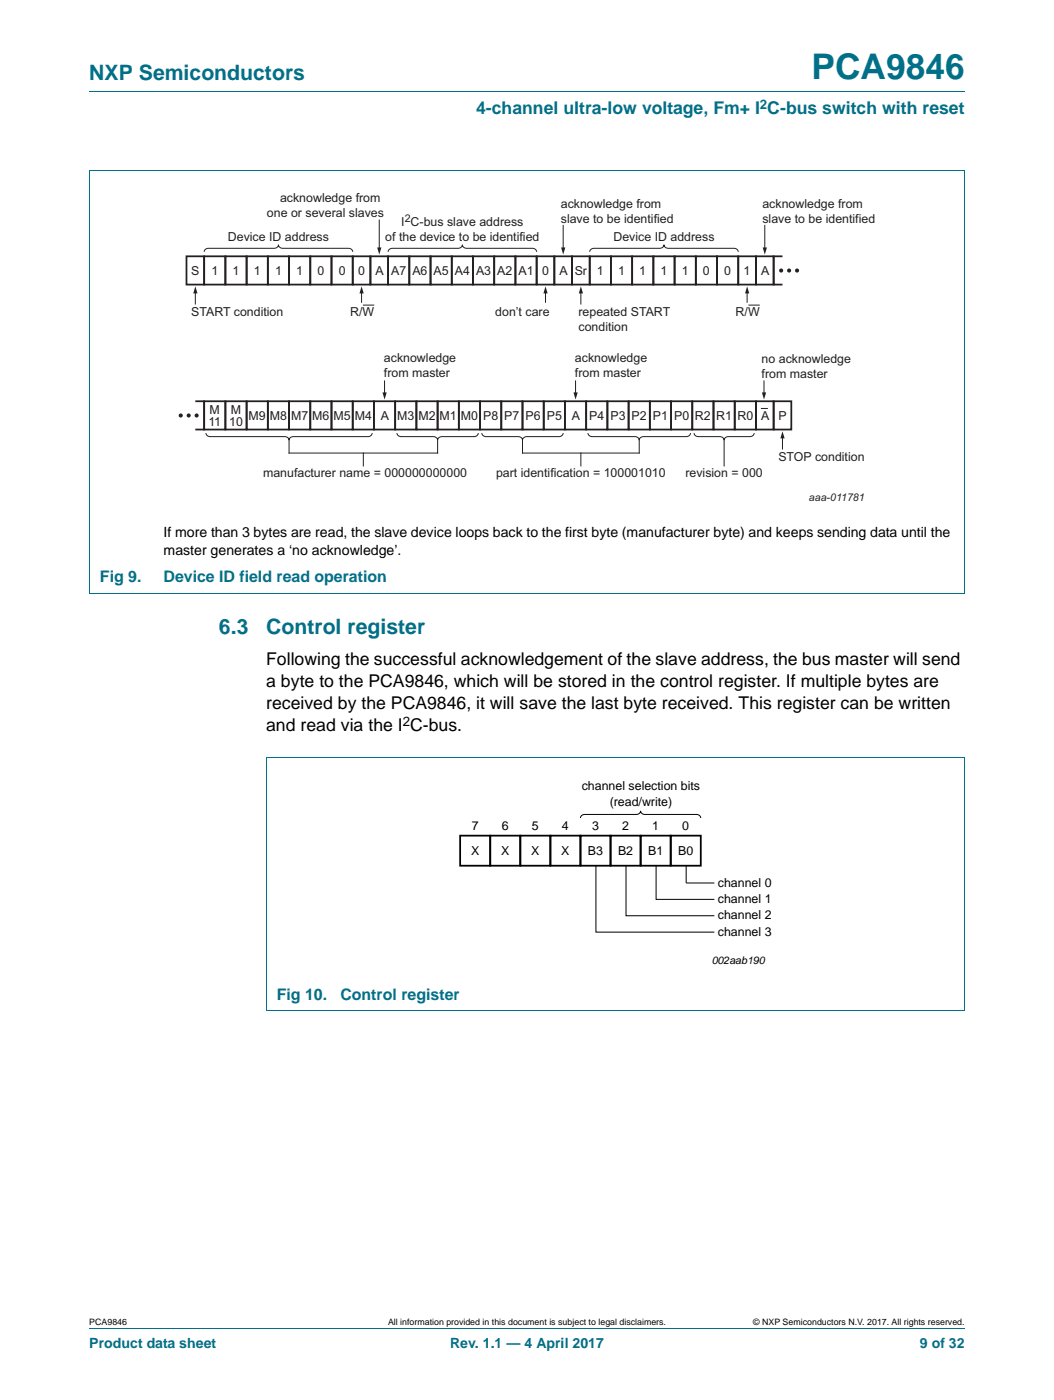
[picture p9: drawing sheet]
<svg xmlns="http://www.w3.org/2000/svg" width="210mm" height="279mm" viewBox="0 0 210 279" stroke-linecap="round" stroke-linejoin="round" font-family="sans-serif">
<defs><g id="words">
<text font-size="7" fill="#007088" x="161.9" y="15.8">PCA9846</text>
<g font-size="4.2" fill="#007088">
<text x="17.8" y="16">NXP Semiconductors</text>
<text x="43.7" y="126.4">6.3</text>
<text x="53.1" y="126.4">Control register</text>
</g>
<text font-size="3.5" fill="#007088" x="95" y="22.8">4-channel ultra-low voltage, Fm+ I C-bus switch with reset</text>
<g font-size="3.5">
<text x="53.1" y="132.7">Following the successful acknowledgement of the slave address, the bus master will send</text>
<text x="53.1" y="137.1">a byte to the PCA9846, which will be stored in the control register. If multiple bytes are</text>
<text x="53.1" y="141.5">received by the PCA9846, it will save the last byte received. This register can be written</text>
<text x="53.1" y="145.9">and read via the I C-bus.</text>
</g>
<g font-size="3.2" fill="#007088">
<text x="19.9" y="116.2">Fig 9.</text>
<text x="32.6" y="116.2">Device ID field read operation</text>
<text x="55.2" y="199.6">Fig 10.</text>
<text x="67.9" y="199.6">Control register</text>
</g>
<g font-size="2.8">
<text x="32.6" y="107.2">If more than 3 bytes are read, the slave device loops back to the first byte (manufacturer byte) and keeps sending data until the</text>
<text x="32.6" y="110.7">master generates a ‘no acknowledge’.</text>
</g>
<g font-size="2.8" fill="#007088">
<text x="17.8" y="269.1">Product data sheet</text>
<text x="89.8" y="269.1">Rev. 1.1 — 4 April 2017</text>
<text x="183.5" y="269.1">9 of 32</text>
</g>
<text font-size="2.6" fill="#007088" x="151.6" y="21.7">2</text>
<text font-size="2.6" x="80.3" y="144.9">2</text>
<g font-size="2.5" fill="#231f20">
<text x="55.9" y="40.4">acknowledge from</text>
<text x="111.9" y="41.4">acknowledge from</text>
<text x="152.1" y="41.4">acknowledge from</text>
<text x="53.3" y="43.4">one or several slaves</text>
<text x="80" y="45.1">I C-bus slave address</text>
<text x="111.9" y="44.4">slave to be identified</text>
<text x="152.1" y="44.4">slave to be identified</text>
<text x="45.5" y="48.1">Device ID address</text>
<text x="76.9" y="48.1">of the device to be identified</text>
<text x="122.4" y="48.1">Device ID address</text>
<text x="38.1" y="54.8">S</text>
<text x="42.2" y="54.8">1</text>
<text x="46.4" y="54.8">1</text>
<text x="50.6" y="54.8">1</text>
<text x="54.9" y="54.8">1</text>
<text x="59.1" y="54.8">1</text>
<text x="63.3" y="54.8">0</text>
<text x="67.6" y="54.8">0</text>
<text x="71.4" y="54.8">0</text>
<text x="74.9" y="54.8">A</text>
<text x="78" y="54.8">A7</text>
<text x="82.3" y="54.8">A6</text>
<text x="86.5" y="54.8">A5</text>
<text x="90.7" y="54.8">A4</text>
<text x="95" y="54.8">A3</text>
<text x="99.2" y="54.8">A2</text>
<text x="103.4" y="54.8">A1</text>
<text x="108.1" y="54.8">0</text>
<text x="111.6" y="54.8">A</text>
<text x="114.6" y="54.8">Sr</text>
<text x="119.1" y="54.8">1</text>
<text x="123.3" y="54.8">1</text>
<text x="127.5" y="54.8">1</text>
<text x="131.8" y="54.8">1</text>
<text x="136" y="54.8">1</text>
<text x="140.2" y="54.8">0</text>
<text x="144.5" y="54.8">0</text>
<text x="148.3" y="54.8">1</text>
<text x="151.8" y="54.8">A</text>
<text x="38.1" y="63.1">START condition</text>
<text x="69.8" y="63.1">R/W</text>
<text x="98.8" y="63.1">don’t care</text>
<text x="115.4" y="63.1">repeated START</text>
<text x="146.8" y="63.1">R/W</text>
<text x="115.4" y="66.1">condition</text>
<text x="76.6" y="72.3">acknowledge</text>
<text x="76.6" y="75.2">from master</text>
<text x="114.7" y="72.3">acknowledge</text>
<text x="114.7" y="75.2">from master</text>
<text x="151.9" y="72.5">no acknowledge</text>
<text x="151.9" y="75.5">from master</text>
<text x="41.8" y="82.5">M</text>
<text x="46" y="82.5">M</text>
<text x="49.6" y="83.8">M9 M8 M7 M6 M5 M4</text>
<text x="76" y="83.8">A</text>
<text x="79.2" y="83.8">M3 M2 M1 M0</text>
<text x="96.4" y="83.8">P8 P7 P6 P5</text>
<text x="114.1" y="83.8">A</text>
<text x="117.5" y="83.8">P4 P3 P2 P1</text>
<text x="134.5" y="83.8">P0 R2 R1 R0</text>
<text x="151.8" y="83.8">A</text>
<text x="155.3" y="83.8">P</text>
<text x="41.6" y="85">11</text>
<text x="45.7" y="85">10</text>
<text x="52.5" y="95.1">manufacturer name = 000000000000</text>
<text x="99" y="95.1">part identification = 100001010</text>
<text x="136.7" y="95.1">revision = 000</text>
<text x="155.3" y="92.1">STOP condition</text>
</g>
<g font-size="2.5">
<text x="116.1" y="157.7">channel selection bits</text>
<text x="121.6" y="160.9">(read/write)</text>
<text x="94.1" y="165.7">7</text>
<text x="100.1" y="165.7">6</text>
<text x="106.1" y="165.7">5</text>
<text x="112.1" y="165.7">4</text>
<text x="118.1" y="165.7">3</text>
<text x="124.1" y="165.7">2</text>
<text x="130.1" y="165.7">1</text>
<text x="136.1" y="165.7">0</text>
<text x="94" y="170.6">X</text>
<text x="100" y="170.6">X</text>
<text x="106" y="170.6">X</text>
<text x="112" y="170.6">X</text>
<text x="117.3" y="170.6">B3</text>
<text x="123.3" y="170.6">B2</text>
<text x="129.3" y="170.6">B1</text>
<text x="135.3" y="170.6">B0</text>
<text x="143.2" y="176.9">channel 0</text>
<text x="143.2" y="180.2">channel 1</text>
<text x="143.2" y="183.5">channel 2</text>
<text x="143.2" y="186.7">channel 3</text>
</g>
<g font-size="2.1" fill="#231f20">
<text x="80.7" y="44.4">2</text>
<text x="161.4" y="100">aaa-011781</text>
</g>
<text font-size="2.1" x="142" y="192.4">002aab190</text>
<g font-size="1.8">
<text x="17.8" y="264.5">PCA9846</text>
<text x="77.4" y="264.5">All information provided in this document is subject to legal disclaimers.</text>
<text x="150.2" y="264.5">© NXP Semiconductors N.V. 2017. All rights reserved.</text>
</g>
</g></defs>
<path d="M17.8 18.2h174.6M17.8 34h174.7M17.8 34.1v84.2M192.5 34.1v84.2M17.8 118.4h174.7M17.8 265.1h174.6" fill="none" stroke="#007088" stroke-width=".2"/>
<path d="M77.4 50.3a.79 .79 0 0 1 .9-.7h13.1a.79 .79 0 0 0 .8-.8 .79 .79 0 0 0 .9 .8h13.1a.79 .79 0 0 1 .9 .7M152.4 76v2.6M41.1 86.4a.79 .79 0 0 0 .8 .7h14.9a.79 .79 0 0 1 .9 .7 .79 .79 0 0 1 .8-.7h14.9a.79 .79 0 0 0 .8-.7" fill="none" stroke="#231f20" stroke-width=".2"/>
<path d="M77.4 51.2h4.3v5.6h-4.3zM81.7 51.2h4.2v5.6h-4.2zM85.9 51.2h4.2v5.6h-4.2zM90.1 51.2h4.3v5.6h-4.3zM94.4 51.2h4.2v5.6h-4.2zM98.6 51.2h4.2v5.6h-4.2zM102.8 51.2h4.3v5.6h-4.3zM150.8 80.1h3.5v5.6h-3.5z" fill="none" stroke="#231f20" stroke-width=".35"/>
<path d="M152 78.3h.8l-.4 1.4z" fill="#231f20"/>
<path d="M40.7 80.1h4.3v5.6h-4.3zM45 80.1h4.2v5.6h-4.2zM49.2 80.1h4.2v5.6h-4.2zM53.4 80.1h4.3v5.6h-4.3zM57.7 80.1h4.2v5.6h-4.2zM61.9 80.1h4.2v5.6h-4.2zM66.1 80.1h4.3v5.6h-4.3zM70.4 80.1h4.2v5.6h-4.2zM154.3 80.1h3.6v5.6h-3.6z" fill="none" stroke="#231f20" stroke-width=".35"/>
<path d="M156.1 87.2v2.4" fill="none" stroke="#231f20" stroke-width=".2"/>
<path d="M156.1 86.1l.4 1.4h-.8z" fill="#231f20"/>
<path d="M114.1 51.2h3.5v5.6h-3.5z" fill="none" stroke="#231f20" stroke-width=".35"/>
<path d="M115.9 58.3v2.4" fill="none" stroke="#231f20" stroke-width=".2"/>
<path d="M115.9 57.1l.4 1.5h-.8z" fill="#231f20"/>
<path d="M149 58.3v2" fill="none" stroke="#231f20" stroke-width=".2"/>
<path d="M149 57.1l.5 1.5h-.9z" fill="#231f20"/>
<path d="M147.3 51.2h3.5v5.6h-3.5zM150.8 51.2h3.5v5.6h-3.5z" fill="none" stroke="#231f20" stroke-width=".35"/>
<path d="M152.6 45v4.7M149.3 60.9h2.3" fill="none" stroke="#231f20" stroke-width=".2"/>
<path d="M152.1 49.4h.9l-.4 1.4z" fill="#231f20"/>
<path d="M156.1 51.2h-1.8v5.6h1.8" fill="none" stroke="#231f20" stroke-width=".35"/>
<circle cx="155.8" cy="54" r=".28" fill="#231f20"/>
<circle cx="155.8" cy="54" r=".28" fill="none" stroke="#231f20" stroke-width=".25"/>
<circle cx="157.4" cy="54" r=".28" fill="#231f20"/>
<circle cx="157.4" cy="54" r=".28" fill="none" stroke="#231f20" stroke-width=".25"/>
<circle cx="159" cy="54" r=".28" fill="#231f20"/>
<circle cx="159" cy="54" r=".28" fill="none" stroke="#231f20" stroke-width=".25"/>
<path d="M39 80.1h1.7v5.6h-1.7" fill="none" stroke="#231f20" stroke-width=".35"/>
<circle cx="39.2" cy="82.9" r=".28" fill="#231f20"/>
<circle cx="39.2" cy="82.9" r=".28" fill="none" stroke="#231f20" stroke-width=".25"/>
<circle cx="37.6" cy="82.9" r=".28" fill="#231f20"/>
<circle cx="37.6" cy="82.9" r=".28" fill="none" stroke="#231f20" stroke-width=".25"/>
<circle cx="36.1" cy="82.9" r=".28" fill="#231f20"/>
<circle cx="36.1" cy="82.9" r=".28" fill="none" stroke="#231f20" stroke-width=".25"/>
<path d="M39 58.3v2.4M40.7 50.3a.79 .79 0 0 1 .9-.7h13.1a.79 .79 0 0 0 .8-.8 .79 .79 0 0 0 .9 .8h13.1a.79 .79 0 0 1 .9 .7M151.8 81.5h1.4" fill="none" stroke="#231f20" stroke-width=".2"/>
<path d="M37.2 51.2h3.5v5.6h-3.5zM40.7 51.2h4.3v5.6h-4.3zM45 51.2h4.2v5.6h-4.2zM49.2 51.2h4.2v5.6h-4.2zM53.4 51.2h4.3v5.6h-4.3zM57.7 51.2h4.2v5.6h-4.2zM61.9 51.2h4.2v5.6h-4.2zM66.1 51.2h4.3v5.6h-4.3z" fill="none" stroke="#231f20" stroke-width=".35"/>
<path d="M39 57.1l.4 1.5h-.8z" fill="#231f20"/>
<path d="M72.1 58.3v2" fill="none" stroke="#231f20" stroke-width=".2"/>
<path d="M72.1 57.1l.5 1.5h-.9z" fill="#231f20"/>
<path d="M70.4 51.2h3.5v5.6h-3.5zM73.9 51.2h3.5v5.6h-3.5z" fill="none" stroke="#231f20" stroke-width=".35"/>
<path d="M75.7 43.9v5.8M72.4 60.9h2.3" fill="none" stroke="#231f20" stroke-width=".2"/>
<path d="M75.2 49.4h.9l-.4 1.4z" fill="#231f20"/>
<path d="M108.8 58.3v2" fill="none" stroke="#231f20" stroke-width=".2"/>
<path d="M108.8 57.1l.4 1.5h-.8z" fill="#231f20"/>
<path d="M107.1 51.2h3.5v5.6h-3.5zM110.6 51.2h3.5v5.6h-3.5z" fill="none" stroke="#231f20" stroke-width=".35"/>
<path d="M112.3 45v4.7" fill="none" stroke="#231f20" stroke-width=".2"/>
<path d="M111.9 49.4h.9l-.5 1.4z" fill="#231f20"/>
<path d="M117.6 50.3a.79 .79 0 0 1 .9-.7h13.1a.79 .79 0 0 0 .9-.8 .79 .79 0 0 0 .8 .8h13.1a.79 .79 0 0 1 .9 .7M76.7 76v2.6" fill="none" stroke="#231f20" stroke-width=".2"/>
<path d="M117.6 51.2h4.3v5.6h-4.3zM121.9 51.2h4.2v5.6h-4.2zM126.1 51.2h4.2v5.6h-4.2zM130.3 51.2h4.3v5.6h-4.3zM134.6 51.2h4.2v5.6h-4.2zM138.8 51.2h4.2v5.6h-4.2zM143 51.2h4.3v5.6h-4.3zM74.6 80.1h4.2v5.6h-4.2zM78.8 80.1h4.3v5.6h-4.3zM83.1 80.1h4.2v5.6h-4.2zM87.3 80.1h4.2v5.6h-4.2zM91.5 80.1h4.3v5.6h-4.3z" fill="none" stroke="#231f20" stroke-width=".35"/>
<path d="M76.3 78.3h.8l-.4 1.4z" fill="#231f20"/>
<path d="M114.8 76v2.6M57.7 87.8v2.6h29.6v-2.6M72.5 90.4v2.6M79.2 86.4a.79 .79 0 0 0 .8 .7h6.4a.79 .79 0 0 1 .9 .7 .79 .79 0 0 1 .8-.7h6.5a.79 .79 0 0 0 .8-.7M96.1 86.4a.79 .79 0 0 0 .9 .7h6.4a.79 .79 0 0 1 .8 .7 .79 .79 0 0 1 .9-.7h6.4a.79 .79 0 0 0 .8-.7M104.2 87.8v2.6" fill="none" stroke="#231f20" stroke-width=".2"/>
<path d="M95.8 80.1h4.2v5.6h-4.2zM100 80.1h4.2v5.6h-4.2zM104.2 80.1h4.3v5.6h-4.3zM108.5 80.1h4.2v5.6h-4.2zM112.7 80.1h4.2v5.6h-4.2z" fill="none" stroke="#231f20" stroke-width=".35"/>
<path d="M114.4 78.3h.8l-.4 1.4z" fill="#231f20"/>
<path d="M116.9 80.1h4.3v5.6h-4.3zM121.2 80.1h4.2v5.6h-4.2zM125.4 80.1h4.2v5.6h-4.2zM129.6 80.1h4.3v5.6h-4.3zM133.9 80.1h4.2v5.6h-4.2zM138.1 80.1h4.2v5.6h-4.2zM142.3 80.1h4.3v5.6h-4.3zM146.6 80.1h4.2v5.6h-4.2z" fill="none" stroke="#231f20" stroke-width=".35"/>
<path d="M115.9 90.4v2.6M117.3 86.4a.79 .79 0 0 0 .8 .7h8.6a.79 .79 0 0 1 .8 .7 .79 .79 0 0 1 .9-.7h8.5a.79 .79 0 0 0 .8-.7M127.5 87.8v2.6h-23.3M138.5 86.4a.79 .79 0 0 0 .8 .7h4.3a.79 .79 0 0 1 .8 .7 .79 .79 0 0 1 .9-.7h4.3a.79 .79 0 0 0 .8-.7M144.4 87.8v5.2" fill="none" stroke="#231f20" stroke-width=".2"/>
<path d="M53.1 151.2h139.4M53.1 151.2v50.5M192.5 151.2v50.5M53.1 201.7h139.4" fill="none" stroke="#007088" stroke-width=".2"/>
<path d="M115.8 163.2a.79 .79 0 0 1 .8-.7h10.3a.79 .79 0 0 0 .9-.7 .79 .79 0 0 0 .8 .7h10.3a.79 .79 0 0 1 .9 .7M118.9 172.8v13.2h23.6M124.9 172.8v10h17.6M130.9 172.8v6.7h11.6M136.9 172.8v3.4h5.6" fill="none" stroke="#000" stroke-width=".2"/>
<path d="M91.8 166.8h6v6h-6zM97.8 166.8h6v6h-6zM103.8 166.8h6v6h-6zM109.8 166.8h6v6h-6zM115.8 166.8h6v6h-6zM121.8 166.8h6v6h-6zM127.8 166.8h6v6h-6zM133.8 166.8h6v6h-6z" fill="none" stroke="#000" stroke-width=".35"/>
<use href="#words"/>
</svg>
